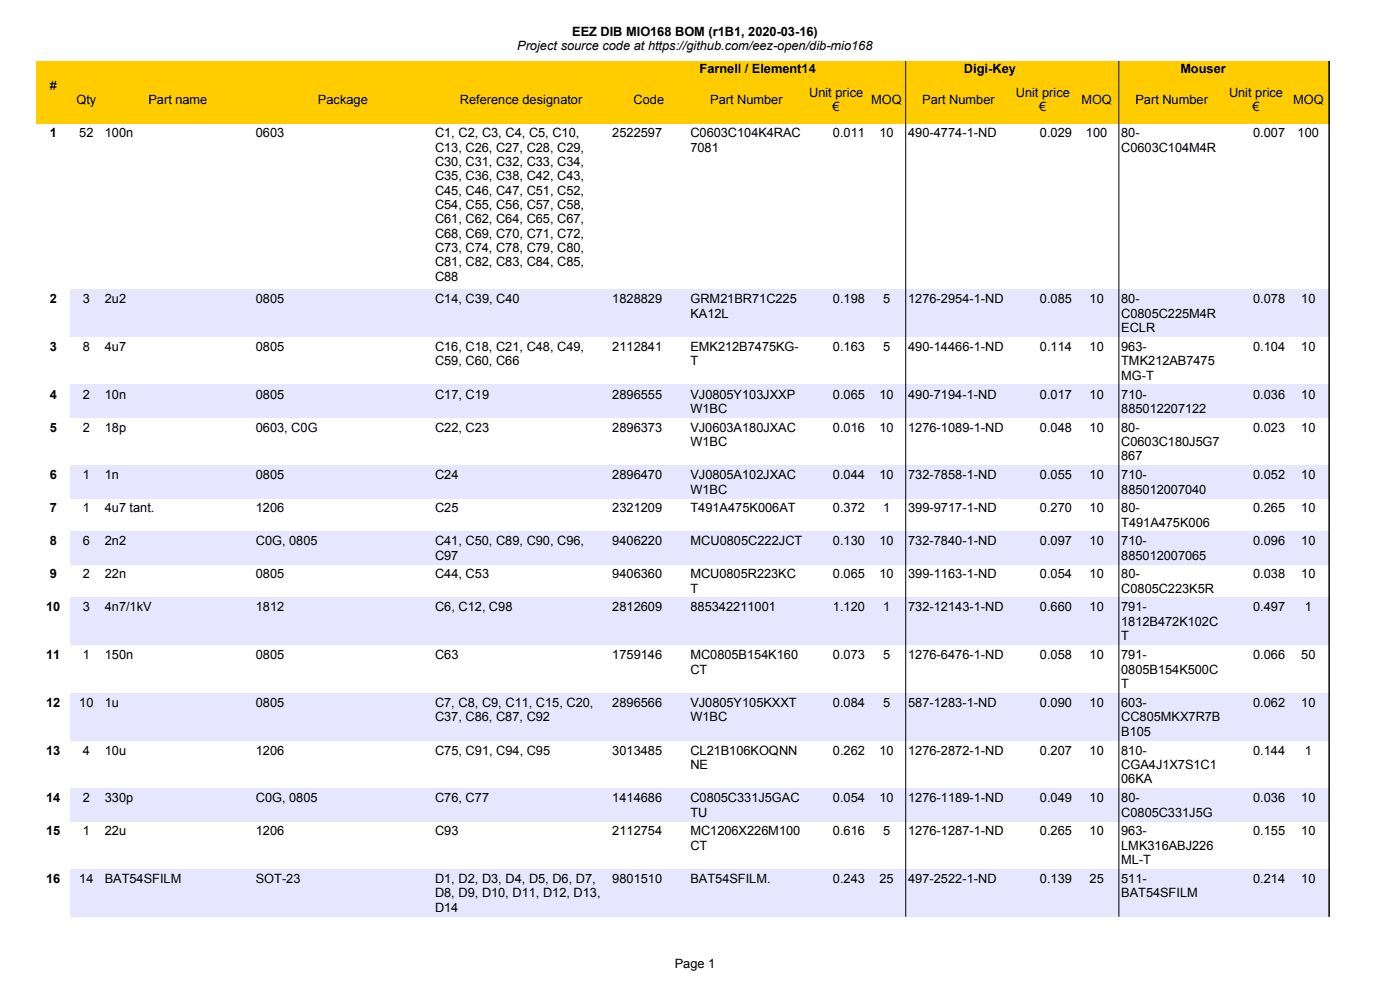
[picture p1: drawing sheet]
<svg xmlns="http://www.w3.org/2000/svg" width="297mm" height="210mm" viewBox="0 0 297 210" stroke-linecap="round" stroke-linejoin="round" font-family="sans-serif">
<defs><g id="words">
<g font-size="2.7">
<text x="109.7" y="10.6">Project source code at https://github.com/eez-open/dib-mio168</text>
<text x="121.4" y="7.5">EEZ DIB MIO168 BOM (r1B1, 2020-03-16)</text>
<text x="148.4" y="15.4">Farnell / Element14</text>
<text x="204.5" y="15.4">Digi-Key</text>
<text x="250.4" y="15.4">Mouser</text>
<text x="10.5" y="19">#</text>
<text x="16.2" y="22.1">Qty</text>
<text x="31.5" y="22.1">Part name</text>
<text x="67.5" y="22.1">Package</text>
<text x="97.5" y="22.1">Reference designator</text>
<text x="134.4" y="22.1">Code</text>
<text x="150.7" y="22.1">Part Number</text>
<text x="171.7" y="20.6">Unit price</text>
<text x="176.6" y="23.6">€</text>
<text x="184.8" y="22.1">MOQ</text>
<text x="195.6" y="22.1">Part Number</text>
<text x="215.5" y="20.6">Unit price</text>
<text x="220.5" y="23.6">€</text>
<text x="229.4" y="22.1">MOQ</text>
<text x="240.9" y="22.1">Part Number</text>
<text x="260.7" y="20.6">Unit price</text>
<text x="265.7" y="23.6">€</text>
<text x="274.3" y="22.1">MOQ</text>
<text x="10.5" y="29.1">1</text>
<text x="16.8" y="29.1">52</text>
<text x="22.2" y="29.1">100n</text>
<text x="54.3" y="29.1">0603</text>
<text x="92.3" y="29.1">C1, C2, C3, C4, C5, C10,</text>
<text x="129.9" y="29.1">2522597</text>
<text x="146.5" y="29.1">C0603C104K4RAC</text>
<text x="176.7" y="29.1">0.011</text>
<text x="186.5" y="29.1">10</text>
<text x="192.7" y="29.1">490-4774-1-ND</text>
<text x="220.6" y="29.1">0.029</text>
<text x="230.4" y="29.1">100</text>
<text x="237.8" y="29.1">80-</text>
<text x="265.9" y="29.1">0.007</text>
<text x="275.3" y="29.1">100</text>
<text x="92.3" y="32.2">C13, C26, C27, C28, C29,</text>
<text x="92.3" y="35.2">C30, C31, C32, C33, C34,</text>
<text x="146.5" y="32.2">7081</text>
<text x="237.8" y="32.2">C0603C104M4R</text>
<text x="92.3" y="38.3">C35, C36, C38, C42, C43,</text>
<text x="92.3" y="41.3">C45, C46, C47, C51, C52,</text>
<text x="92.3" y="44.3">C54, C55, C56, C57, C58,</text>
<text x="92.3" y="47.4">C61, C62, C64, C65, C67,</text>
<text x="92.3" y="50.4">C68, C69, C70, C71, C72,</text>
<text x="92.3" y="53.4">C73, C74, C78, C79, C80,</text>
<text x="92.3" y="56.5">C81, C82, C83, C84, C85,</text>
<text x="92.3" y="59.5">C88</text>
<text x="10.5" y="64.3">2</text>
<text x="17.6" y="64.3">3</text>
<text x="22.2" y="64.3">2u2</text>
<text x="54.3" y="64.3">0805</text>
<text x="92.3" y="64.3">C14, C39, C40</text>
<text x="129.9" y="64.3">1828829</text>
<text x="146.5" y="64.3">GRM21BR71C225</text>
<text x="176.7" y="64.3">0.198</text>
<text x="187.3" y="64.3">5</text>
<text x="192.7" y="64.3">1276-2954-1-ND</text>
<text x="220.6" y="64.3">0.085</text>
<text x="231.1" y="64.3">10</text>
<text x="237.8" y="64.3">80-</text>
<text x="265.9" y="64.3">0.078</text>
<text x="276.1" y="64.3">10</text>
<text x="146.5" y="67.4">KA12L</text>
<text x="237.8" y="67.4">C0805C225M4R</text>
<text x="237.8" y="70.4">ECLR</text>
<text x="10.5" y="74.5">3</text>
<text x="17.6" y="74.5">8</text>
<text x="22.2" y="74.5">4u7</text>
<text x="54.3" y="74.5">0805</text>
<text x="92.3" y="74.5">C16, C18, C21, C48, C49,</text>
<text x="92.3" y="77.5">C59, C60, C66</text>
<text x="129.9" y="74.5">2112841</text>
<text x="146.5" y="74.5">EMK212B7475KG-</text>
<text x="146.5" y="77.5">T</text>
<text x="176.7" y="74.5">0.163</text>
<text x="187.3" y="74.5">5</text>
<text x="192.7" y="74.5">490-14466-1-ND</text>
<text x="220.6" y="74.5">0.114</text>
<text x="231.1" y="74.5">10</text>
<text x="237.8" y="74.5">963-</text>
<text x="237.8" y="77.5">TMK212AB7475</text>
<text x="265.9" y="74.5">0.104</text>
<text x="276.1" y="74.5">10</text>
<text x="237.8" y="80.5">MG-T</text>
<text x="10.5" y="84.6">4</text>
<text x="17.6" y="84.6">2</text>
<text x="22.2" y="84.6">10n</text>
<text x="54.3" y="84.6">0805</text>
<text x="92.3" y="84.6">C17, C19</text>
<text x="129.9" y="84.6">2896555</text>
<text x="146.5" y="84.6">VJ0805Y103JXXP</text>
<text x="146.5" y="87.6">W1BC</text>
<text x="176.7" y="84.6">0.065</text>
<text x="186.5" y="84.6">10</text>
<text x="192.7" y="84.6">490-7194-1-ND</text>
<text x="220.6" y="84.6">0.017</text>
<text x="231.1" y="84.6">10</text>
<text x="237.9" y="84.6">710-</text>
<text x="237.9" y="87.6">885012207122</text>
<text x="265.9" y="84.6">0.036</text>
<text x="276.1" y="84.6">10</text>
<text x="10.5" y="91.6">5</text>
<text x="17.6" y="91.6">2</text>
<text x="22.2" y="91.6">18p</text>
<text x="54.3" y="91.6">0603, C0G</text>
<text x="92.3" y="91.6">C22, C23</text>
<text x="129.9" y="91.6">2896373</text>
<text x="146.5" y="91.6">VJ0603A180JXAC</text>
<text x="146.5" y="94.6">W1BC</text>
<text x="176.7" y="91.6">0.016</text>
<text x="186.5" y="91.6">10</text>
<text x="192.7" y="91.6">1276-1089-1-ND</text>
<text x="220.6" y="91.6">0.048</text>
<text x="231.1" y="91.6">10</text>
<text x="237.8" y="91.6">80-</text>
<text x="237.8" y="94.6">C0603C180J5G7</text>
<text x="265.9" y="91.6">0.023</text>
<text x="276.1" y="91.6">10</text>
<text x="10.5" y="101.7">6</text>
<text x="17.6" y="101.7">1</text>
<text x="22.2" y="101.7">1n</text>
<text x="54.3" y="101.7">0805</text>
<text x="92.3" y="101.7">C24</text>
<text x="129.9" y="101.7">2896470</text>
<text x="146.5" y="101.7">VJ0805A102JXAC</text>
<text x="176.7" y="101.7">0.044</text>
<text x="186.5" y="101.7">10</text>
<text x="192.7" y="101.7">732-7858-1-ND</text>
<text x="220.6" y="101.7">0.055</text>
<text x="231.1" y="101.7">10</text>
<text x="237.8" y="97.7">867</text>
<text x="237.9" y="101.7">710-</text>
<text x="265.9" y="101.7">0.052</text>
<text x="276.1" y="101.7">10</text>
<text x="146.5" y="104.7">W1BC</text>
<text x="237.9" y="104.7">885012007040</text>
<text x="10.5" y="108.7">7</text>
<text x="17.6" y="108.7">1</text>
<text x="22.2" y="108.7">4u7 tant.</text>
<text x="54.3" y="108.7">1206</text>
<text x="92.3" y="108.7">C25</text>
<text x="129.9" y="108.7">2321209</text>
<text x="146.5" y="108.7">T491A475K006AT</text>
<text x="176.7" y="108.7">0.372</text>
<text x="187.3" y="108.7">1</text>
<text x="192.7" y="108.7">399-9717-1-ND</text>
<text x="220.6" y="108.7">0.270</text>
<text x="231.1" y="108.7">10</text>
<text x="237.9" y="108.7">80-</text>
<text x="237.9" y="111.7">T491A475K006</text>
<text x="265.9" y="108.7">0.265</text>
<text x="276.1" y="108.7">10</text>
<text x="10.5" y="115.7">8</text>
<text x="17.6" y="115.7">6</text>
<text x="22.2" y="115.7">2n2</text>
<text x="54.3" y="115.7">C0G, 0805</text>
<text x="92.3" y="115.7">C41, C50, C89, C90, C96,</text>
<text x="92.3" y="118.7">C97</text>
<text x="129.9" y="115.7">9406220</text>
<text x="146.5" y="115.7">MCU0805C222JCT</text>
<text x="176.7" y="115.7">0.130</text>
<text x="186.5" y="115.7">10</text>
<text x="192.7" y="115.7">732-7840-1-ND</text>
<text x="220.6" y="115.7">0.097</text>
<text x="231.1" y="115.7">10</text>
<text x="237.9" y="115.7">710-</text>
<text x="237.9" y="118.7">885012007065</text>
<text x="265.9" y="115.7">0.096</text>
<text x="276.1" y="115.7">10</text>
<text x="10.5" y="122.7">9</text>
<text x="17.6" y="122.7">2</text>
<text x="22.2" y="122.7">22n</text>
<text x="54.3" y="122.7">0805</text>
<text x="92.3" y="122.7">C44, C53</text>
<text x="129.9" y="122.7">9406360</text>
<text x="146.5" y="122.7">MCU0805R223KC</text>
<text x="146.5" y="125.7">T</text>
<text x="176.7" y="122.7">0.065</text>
<text x="186.5" y="122.7">10</text>
<text x="192.7" y="122.7">399-1163-1-ND</text>
<text x="220.6" y="122.7">0.054</text>
<text x="231.1" y="122.7">10</text>
<text x="237.9" y="122.7">80-</text>
<text x="237.9" y="125.7">C0805C223K5R</text>
<text x="265.9" y="122.7">0.038</text>
<text x="276.1" y="122.7">10</text>
<text x="9.8" y="129.7">10</text>
<text x="17.6" y="129.7">3</text>
<text x="22.2" y="129.7">4n7/1kV</text>
<text x="54.3" y="129.7">1812</text>
<text x="92.3" y="129.7">C6, C12, C98</text>
<text x="129.9" y="129.7">2812609</text>
<text x="146.5" y="129.7">885342211001</text>
<text x="176.7" y="129.7">1.120</text>
<text x="187.3" y="129.7">1</text>
<text x="192.7" y="129.7">732-12143-1-ND</text>
<text x="220.6" y="129.7">0.660</text>
<text x="231.1" y="129.7">10</text>
<text x="237.8" y="129.7">791-</text>
<text x="265.9" y="129.7">0.497</text>
<text x="276.8" y="129.7">1</text>
<text x="237.8" y="132.7">1812B472K102C</text>
<text x="237.8" y="135.8">T</text>
<text x="9.8" y="139.8">11</text>
<text x="17.6" y="139.8">1</text>
<text x="22.2" y="139.8">150n</text>
<text x="54.3" y="139.8">0805</text>
<text x="92.3" y="139.8">C63</text>
<text x="129.9" y="139.8">1759146</text>
<text x="146.5" y="139.8">MC0805B154K160</text>
<text x="146.5" y="142.9">CT</text>
<text x="176.7" y="139.8">0.073</text>
<text x="187.3" y="139.8">5</text>
<text x="192.7" y="139.8">1276-6476-1-ND</text>
<text x="220.6" y="139.8">0.058</text>
<text x="231.1" y="139.8">10</text>
<text x="237.8" y="139.8">791-</text>
<text x="237.8" y="142.9">0805B154K500C</text>
<text x="265.9" y="139.8">0.066</text>
<text x="276.1" y="139.8">50</text>
<text x="9.8" y="149.9">12</text>
<text x="16.8" y="149.9">10</text>
<text x="22.2" y="149.9">1u</text>
<text x="54.3" y="149.9">0805</text>
<text x="92.3" y="149.9">C7, C8, C9, C11, C15, C20,</text>
<text x="129.9" y="149.9">2896566</text>
<text x="146.5" y="149.9">VJ0805Y105KXXT</text>
<text x="176.7" y="149.9">0.084</text>
<text x="187.3" y="149.9">5</text>
<text x="192.7" y="149.9">587-1283-1-ND</text>
<text x="220.6" y="149.9">0.090</text>
<text x="231.1" y="149.9">10</text>
<text x="237.8" y="145.9">T</text>
<text x="237.8" y="149.9">603-</text>
<text x="265.9" y="149.9">0.062</text>
<text x="276.1" y="149.9">10</text>
<text x="92.3" y="153">C37, C86, C87, C92</text>
<text x="146.5" y="153">W1BC</text>
<text x="237.8" y="153">CC805MKX7R7B</text>
<text x="9.8" y="160.1">13</text>
<text x="17.6" y="160.1">4</text>
<text x="22.2" y="160.1">10u</text>
<text x="54.3" y="160.1">1206</text>
<text x="92.3" y="160.1">C75, C91, C94, C95</text>
<text x="129.9" y="160.1">3013485</text>
<text x="146.5" y="160.1">CL21B106KOQNN</text>
<text x="176.7" y="160.1">0.262</text>
<text x="186.5" y="160.1">10</text>
<text x="192.7" y="160.1">1276-2872-1-ND</text>
<text x="220.6" y="160.1">0.207</text>
<text x="231.1" y="160.1">10</text>
<text x="237.8" y="156">B105</text>
<text x="237.8" y="160.1">810-</text>
<text x="265.9" y="160.1">0.144</text>
<text x="276.8" y="160.1">1</text>
<text x="146.5" y="163.1">NE</text>
<text x="237.8" y="163.1">CGA4J1X7S1C1</text>
<text x="237.8" y="166.2">06KA</text>
<text x="9.8" y="170.2">14</text>
<text x="17.6" y="170.2">2</text>
<text x="22.2" y="170.2">330p</text>
<text x="54.3" y="170.2">C0G, 0805</text>
<text x="92.3" y="170.2">C76, C77</text>
<text x="129.9" y="170.2">1414686</text>
<text x="146.5" y="170.2">C0805C331J5GAC</text>
<text x="146.5" y="173.2">TU</text>
<text x="176.7" y="170.2">0.054</text>
<text x="186.5" y="170.2">10</text>
<text x="192.7" y="170.2">1276-1189-1-ND</text>
<text x="220.6" y="170.2">0.049</text>
<text x="231.1" y="170.2">10</text>
<text x="237.9" y="170.2">80-</text>
<text x="237.9" y="173.2">C0805C331J5G</text>
<text x="265.9" y="170.2">0.036</text>
<text x="276.1" y="170.2">10</text>
<text x="9.8" y="177.2">15</text>
<text x="17.6" y="177.2">1</text>
<text x="22.2" y="177.2">22u</text>
<text x="54.3" y="177.2">1206</text>
<text x="92.3" y="177.2">C93</text>
<text x="129.9" y="177.2">2112754</text>
<text x="146.5" y="177.2">MC1206X226M100</text>
<text x="176.7" y="177.2">0.616</text>
<text x="187.3" y="177.2">5</text>
<text x="192.7" y="177.2">1276-1287-1-ND</text>
<text x="220.6" y="177.2">0.265</text>
<text x="231.1" y="177.2">10</text>
<text x="237.8" y="177.2">963-</text>
<text x="265.9" y="177.2">0.155</text>
<text x="276.1" y="177.2">10</text>
<text x="146.5" y="180.2">CT</text>
<text x="237.8" y="180.2">LMK316ABJ226</text>
<text x="237.8" y="183.3">ML-T</text>
<text x="9.8" y="187.3">16</text>
<text x="16.8" y="187.3">14</text>
<text x="22.2" y="187.3">BAT54SFILM</text>
<text x="54.3" y="187.3">SOT-23</text>
<text x="92.3" y="187.3">D1, D2, D3, D4, D5, D6, D7,</text>
<text x="92.3" y="190.4">D8, D9, D10, D11, D12, D13,</text>
<text x="129.9" y="187.3">9801510</text>
<text x="146.5" y="187.3">BAT54SFILM.</text>
<text x="176.7" y="187.3">0.243</text>
<text x="186.5" y="187.3">25</text>
<text x="192.7" y="187.3">497-2522-1-ND</text>
<text x="220.6" y="187.3">0.139</text>
<text x="231.1" y="187.3">25</text>
<text x="237.8" y="187.3">511-</text>
<text x="237.8" y="190.4">BAT54SFILM</text>
<text x="265.9" y="187.3">0.214</text>
<text x="276.1" y="187.3">10</text>
<text x="92.3" y="193.4">D14</text>
<text x="143.2" y="205.2">Page 1</text>
</g>
</g></defs>
<path d="M7.6 12.9h274.3v13.3h-274.3z" fill-rule="evenodd" fill="#fc0"/>
<g fill="#e6e6ff">
<path d="M14.9 61.3h267v10.2h-267z" fill-rule="evenodd"/>
<path d="M14.9 81.6h267v7h-267z" fill-rule="evenodd"/>
<path d="M14.9 98.7h267v7h-267z" fill-rule="evenodd"/>
<path d="M14.9 112.7h267v7h-267z" fill-rule="evenodd"/>
<path d="M14.9 126.7h267v10.1h-267z" fill-rule="evenodd"/>
<path d="M14.9 147h267v10.1h-267z" fill-rule="evenodd"/>
<path d="M14.9 167.2h267v7h-267z" fill-rule="evenodd"/>
<path d="M14.9 184.3h267v10.1h-267z" fill-rule="evenodd"/>
</g>
<path d="M192.1 12.9v181.6M237.4 12.9v181.6M282 12.9v181.6" fill="none" stroke="#000" stroke-width=".21"/>
<use href="#words"/>
</svg>
